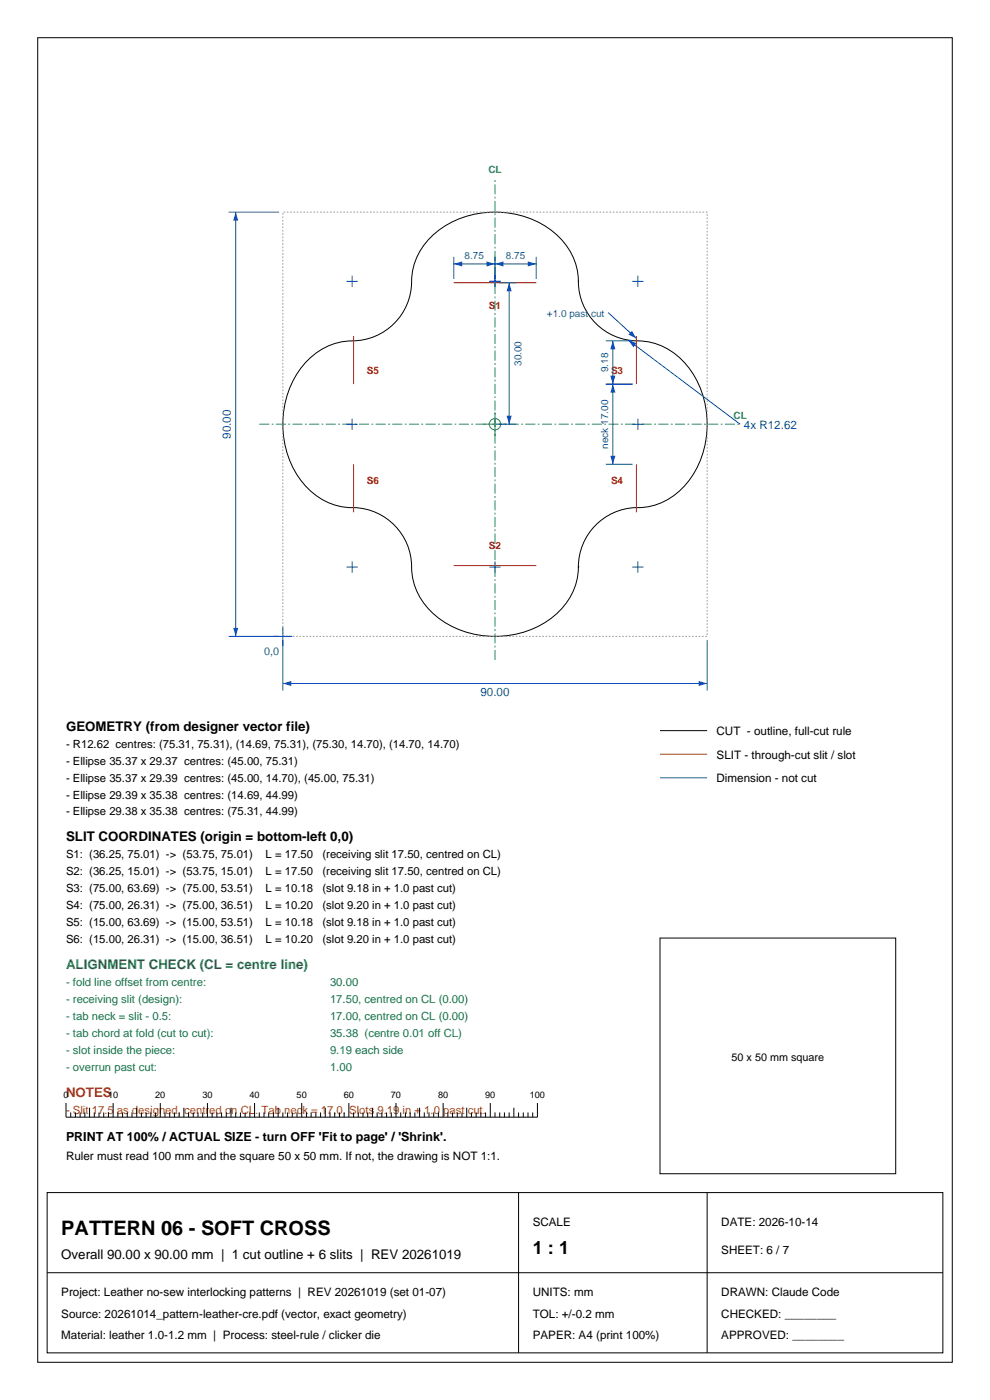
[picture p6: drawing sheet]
<svg xmlns="http://www.w3.org/2000/svg" width="210mm" height="297mm" viewBox="0 0 210 297" stroke-linecap="round" stroke-linejoin="round" font-family="sans-serif">
<defs><g id="words">
<text font-size="4.2" x="13" y="262">PATTERN 06 - SOFT CROSS</text>
<text font-size="3.9" x="113" y="266">1 : 1</text>
<g font-size="2.8">
<text x="14" y="155">GEOMETRY (from designer vector file)</text>
<text x="14" y="178.5">SLIT COORDINATES (origin = bottom-left 0,0)</text>
<text x="13" y="267">Overall 90.00 x 90.00 mm | 1 cut outline + 6 slits | REV 20261019</text>
</g>
<text font-size="2.8" fill="#1a7347" x="14" y="205.6">ALIGNMENT CHECK (CL = centre line)</text>
<text font-size="2.8" fill="#b34d0d" x="14" y="232.7">NOTES</text>
<text font-size="2.6" x="14" y="242">PRINT AT 100% / ACTUAL SIZE - turn OFF 'Fit to page' / 'Shrink'.</text>
<g font-size="2.5" fill="#0d4dbf">
<text x="49" y="93.1" transform="rotate(-90 49 93.1)">90.00</text>
<text x="157.8" y="91">4x R12.62</text>
<text x="101.9" y="147.6">90.00</text>
</g>
<g font-size="2.5">
<text x="152" y="156">CUT - outline, full-cut rule</text>
<text x="152" y="161">SLIT - through-cut slit / slot</text>
<text x="152" y="166">Dimension - not cut</text>
<text x="14" y="246">Ruler must read 100 mm and the square 50 x 50 mm. If not, the drawing is NOT 1:1.</text>
<text x="113" y="260">SCALE</text>
<text x="153" y="260">DATE: 2026-10-14</text>
<text x="153" y="266">SHEET: 6 / 7</text>
<text x="13" y="275">Project: Leather no-sew interlocking patterns | REV 20261019 (set 01-07)</text>
<text x="113" y="275">UNITS: mm</text>
<text x="153" y="275">DRAWN: Claude Code</text>
<text x="13" y="279.5">Source: 20261014_pattern-leather-cre.pdf (vector, exact geometry)</text>
<text x="113" y="279.5">TOL: +/-0.2 mm</text>
<text x="153" y="279.5">CHECKED: ________</text>
<text x="13" y="284">Material: leather 1.0-1.2 mm | Process: steel-rule / clicker die</text>
<text x="113" y="284">PAPER: A4 (print 100%)</text>
<text x="153" y="284">APPROVED: ________</text>
</g>
<g font-size="2.4">
<text x="14" y="158.6">- R12.62 centres: (75.31, 75.31), (14.69, 75.31), (75.30, 14.70), (14.70, 14.70)</text>
<text x="14" y="162.2">- Ellipse 35.37 x 29.37 centres: (45.00, 75.31)</text>
<text x="14" y="165.8">- Ellipse 35.37 x 29.39 centres: (45.00, 14.70), (45.00, 75.31)</text>
<text x="14" y="169.4">- Ellipse 29.39 x 35.38 centres: (14.69, 44.99)</text>
<text x="14" y="173">- Ellipse 29.38 x 35.38 centres: (75.31, 44.99)</text>
<text x="14" y="182.1">S1: (36.25, 75.01) -&gt; (53.75, 75.01)</text>
<text x="14" y="185.7">S2: (36.25, 15.01) -&gt; (53.75, 15.01)</text>
<text x="56.3" y="182.1">L = 17.50</text>
<text x="56.3" y="185.7">L = 17.50</text>
<text x="68.4" y="182.1">(receiving slit 17.50, centred on CL)</text>
<text x="68.4" y="185.7">(receiving slit 17.50, centred on CL)</text>
<text x="14" y="189.3">S3: (75.00, 63.69) -&gt; (75.00, 53.51)</text>
<text x="56.3" y="189.3">L = 10.18</text>
<text x="68.4" y="189.3">(slot 9.18 in + 1.0 past cut)</text>
<text x="14" y="192.9">S4: (75.00, 26.31) -&gt; (75.00, 36.51)</text>
<text x="14" y="196.5">S5: (15.00, 63.69) -&gt; (15.00, 53.51)</text>
<text x="56.3" y="192.9">L = 10.20</text>
<text x="56.3" y="196.5">L = 10.18</text>
<text x="68.4" y="192.9">(slot 9.20 in + 1.0 past cut)</text>
<text x="68.4" y="196.5">(slot 9.18 in + 1.0 past cut)</text>
<text x="14" y="200.1">S6: (15.00, 26.31) -&gt; (15.00, 36.51)</text>
<text x="56.3" y="200.1">L = 10.20</text>
<text x="68.4" y="200.1">(slot 9.20 in + 1.0 past cut)</text>
</g>
<g font-size="2.4" fill="#1a7347">
<text x="14" y="209.2">- fold line offset from centre:</text>
<text x="70" y="209.2">30.00</text>
<text x="14" y="212.8">- receiving slit (design):</text>
<text x="70" y="212.8">17.50, centred on CL (0.00)</text>
<text x="14" y="216.4">- tab neck = slit - 0.5:</text>
<text x="14" y="220">- tab chord at fold (cut to cut):</text>
<text x="70" y="216.4">17.00, centred on CL (0.00)</text>
<text x="70" y="220">35.38 (centre 0.01 off CL)</text>
<text x="14" y="223.6">- slot inside the piece:</text>
<text x="14" y="227.2">- overrun past cut:</text>
<text x="70" y="223.6">9.19 each side</text>
<text x="70" y="227.2">1.00</text>
</g>
<text font-size="2.4" fill="#b34d0d" x="14" y="236.3">- Slit 17.5 as designed, centred on CL. Tab neck = 17.0. Slots 9.19 in + 1.0 past cut.</text>
<text font-size="2.3" fill="#0d4dbf" x="56" y="139">0,0</text>
<text font-size="2.3" x="155.2" y="225">50 x 50 mm square</text>
<g font-size="2.1" fill="#1a8c59">
<text x="103.6" y="36.8">CL</text>
<text x="155.6" y="88.8">CL</text>
</g>
<g font-size="2.1" fill="#0d4dbf">
<text x="98.6" y="55">8.75</text>
<text x="107.3" y="55">8.75</text>
<text x="116" y="67.3">+1.0 past cut</text>
<text x="110.6" y="77.6" transform="rotate(-90 110.6 77.6)">30.00</text>
<text x="129" y="79" transform="rotate(-90 129 79)">9.18</text>
<text x="129" y="95.2" transform="rotate(-90 129 95.2)">neck 17.00</text>
</g>
<g font-size="2.1" fill="#e60000">
<text x="103.7" y="65.5">S1</text>
<text x="77.8" y="79.3">S5</text>
<text x="129.6" y="79.3">S3</text>
<text x="77.8" y="102.7">S6</text>
<text x="129.6" y="102.7">S4</text>
<text x="103.7" y="116.5">S2</text>
</g>
<g font-size="1.9">
<text x="13.5" y="233">0</text>
<text x="22.9" y="233">10</text>
<text x="32.9" y="233">20</text>
<text x="42.9" y="233">30</text>
<text x="52.9" y="233">40</text>
<text x="62.9" y="233">50</text>
<text x="72.9" y="233">60</text>
<text x="82.9" y="233">70</text>
<text x="92.9" y="233">80</text>
<text x="102.9" y="233">90</text>
<text x="112.4" y="233">100</text>
</g>
</g></defs>
<path d="M8 8h194v281h-194zM91.4 50.3a20.1 20.1 0 0 1 27.2 0 13.3 13.3 0 0 1 4.1 9.4 12.6 12.6 0 0 0 12.6 12.6 14.5 14.5 0 0 1 12.9 9.3 20.2 20.2 0 0 1-3.5 22.1 13.1 13.1 0 0 1-9.8 4 12.6 12.6 0 0 0-12.2 12.6 14.5 14.5 0 0 1-9.3 12.9 20.2 20.2 0 0 1-22-3.5 14.1 14.1 0 0 1-4.2-10.8 12.6 12.6 0 0 0-12.5-11.2 14.5 14.5 0 0 1-12.9-9.3 20.2 20.2 0 0 1 3.5-22 14 14 0 0 1 10.8-4.2 12.6 12.6 0 0 0 11.2-12.5 13.2 13.2 0 0 1 4.1-9.4zM10 253h190v34h-190zM110 253v34M150 253v34M10 270h190" fill="none" stroke="#000" stroke-width=".21"/>
<path d="M96.2 60h17.5M75 71.3v10.2M135 71.3v10.2M75 98.5v10.2M135 98.5v10.2M96.2 120h17.5" fill="none" stroke="#e60000" stroke-width=".21"/>
<path d="M60 45h90v90h-90z" fill="none" stroke="#999" stroke-width=".21" stroke-dasharray=".4 .4" stroke-linecap="butt"/>
<path d="M60 135.8v10.7M150 135.8v10.7M60 145h90" fill="none" stroke="#0d4dbf" stroke-width=".21"/>
<g fill="#0d4dbf">
<path d="M60 145l1.8-.5v1z"/>
<path d="M148.2 144.5l1.8 .5-1.8 .5z"/>
</g>
<path d="M48.5 45h10.7M50 45v90M48.5 135h10.7" fill="none" stroke="#0d4dbf" stroke-width=".21"/>
<g fill="#0d4dbf">
<path d="M49.5 133.2h1l-.5 1.8z"/>
<path d="M50 45l.5 1.8h-1z"/>
</g>
<path d="M96.2 54.5v4.7M96.2 56h8.8M105 54.5v4.7M58 135h4M60 133v4" fill="none" stroke="#0d4dbf" stroke-width=".21"/>
<path d="M55 90h102M105 140v-102" fill="none" stroke="#1a8c59" stroke-width=".21" stroke-dasharray="2.1 .5 .4 .5" stroke-linecap="butt"/>
<g fill="none" stroke="#1a8c59" stroke-width=".21">
<path d="M102.5 90h5M105 87.5v5"/>
<circle cx="105" cy="90" r="1.2"/>
</g>
<g fill="#0d4dbf">
<path d="M96.2 56l1.9-.6v1.1z"/>
<path d="M103.2 55.4l1.8 .6-1.8 .5z"/>
</g>
<path d="M105 54.5v4.7M105 56h8.7M113.7 54.5v4.7" fill="none" stroke="#0d4dbf" stroke-width=".21"/>
<g fill="#0d4dbf">
<path d="M105 56l1.8-.6v1.1z"/>
<path d="M112 55.4l1.7 .6-1.7 .5z"/>
</g>
<path d="M105.8 60h3.7M108 60v30M105.8 90h3.7" fill="none" stroke="#0d4dbf" stroke-width=".21"/>
<g fill="#0d4dbf">
<path d="M107.5 88.2h1l-.5 1.8z"/>
<path d="M108 60l.5 1.8h-1z"/>
</g>
<path d="M128.5 98.5h5.7M128.5 81.5h5.7M130 81.5v17" fill="none" stroke="#0d4dbf" stroke-width=".21"/>
<g fill="#0d4dbf">
<path d="M129.5 96.7h1l-.5 1.8z"/>
<path d="M130 81.5l.5 1.8h-1z"/>
</g>
<path d="M128.5 72.3h5.7M130 72.3v9.2M128.5 81.5h5.7" fill="none" stroke="#0d4dbf" stroke-width=".21"/>
<g fill="#0d4dbf">
<path d="M129.5 79.7h1l-.5 1.8z"/>
<path d="M130 72.3l.5 1.8h-1z"/>
</g>
<path d="M129 66.3l6 5.5" fill="none" stroke="#0d4dbf" stroke-width=".21"/>
<path d="M134 70.2l1 1.6-1.7-.8z" fill="#0d4dbf"/>
<path d="M73.5 59.7h2.4M74.7 58.5v2.4M134.1 59.7h2.4M135.3 58.5v2.4M133.3 72.1l23.7 17.9M74.7 119.1v2.4M135.3 119.1v2.4M73.5 120.3h2.4M134.1 120.3h2.4" fill="none" stroke="#0d4dbf" stroke-width=".21"/>
<path d="M133.3 72.1l1.7 .7-.6 .9z" fill="#0d4dbf"/>
<path d="M103.8 59.7h2.4M105 58.5v2.4M73.5 90h2.4M74.7 88.8v2.4M134.1 90h2.4M135.3 88.8v2.4M105 119.1v2.4M103.8 120.3h2.4M140 165h10" fill="none" stroke="#0d4dbf" stroke-width=".21"/>
<g fill="none" stroke="#000" stroke-width=".21">
<path d="M140 155h10M140 199h50v50h-50zM14 234v3h100v-3M15 236v1M16 236v1M17 236v1M18 236v1M19 235v2M20 236v1M21 236v1M22 236v1M23 236v1"/>
<path d="M24 234v3M25 236v1M26 236v1M27 236v1M28 236v1M29 235v2M30 236v1M31 236v1M32 236v1M33 236v1M34 234v3M35 236v1"/>
<path d="M36 236v1M37 236v1M38 236v1M39 235v2M40 236v1M41 236v1M42 236v1M43 236v1M44 234v3M45 236v1M46 236v1M47 236v1"/>
<path d="M48 236v1M49 235v2M50 236v1M51 236v1M52 236v1M53 236v1M54 234v3M55 236v1M56 236v1M57 236v1M58 236v1M59 235v2"/>
<path d="M60 236v1M61 236v1M62 236v1M63 236v1M64 234v3M65 236v1M66 236v1M67 236v1M68 236v1M69 235v2M70 236v1M71 236v1"/>
<path d="M72 236v1M73 236v1M74 234v3M75 236v1M76 236v1M77 236v1M78 236v1M79 235v2M80 236v1M81 236v1M82 236v1M83 236v1"/>
<path d="M84 234v3M85 236v1M86 236v1M87 236v1M88 236v1M89 235v2M90 236v1M91 236v1M92 236v1M93 236v1M94 234v3M95 236v1"/>
<path d="M96 236v1M97 236v1M98 236v1M99 235v2M100 236v1M101 236v1M102 236v1M103 236v1M104 234v3M105 236v1M106 236v1M107 236v1"/>
<path d="M108 236v1M109 235v2M110 236v1M111 236v1M112 236v1M113 236v1"/>
</g>
<path d="M140 160h10" fill="none" stroke="#e60000" stroke-width=".21"/>
<use href="#words"/>
</svg>
